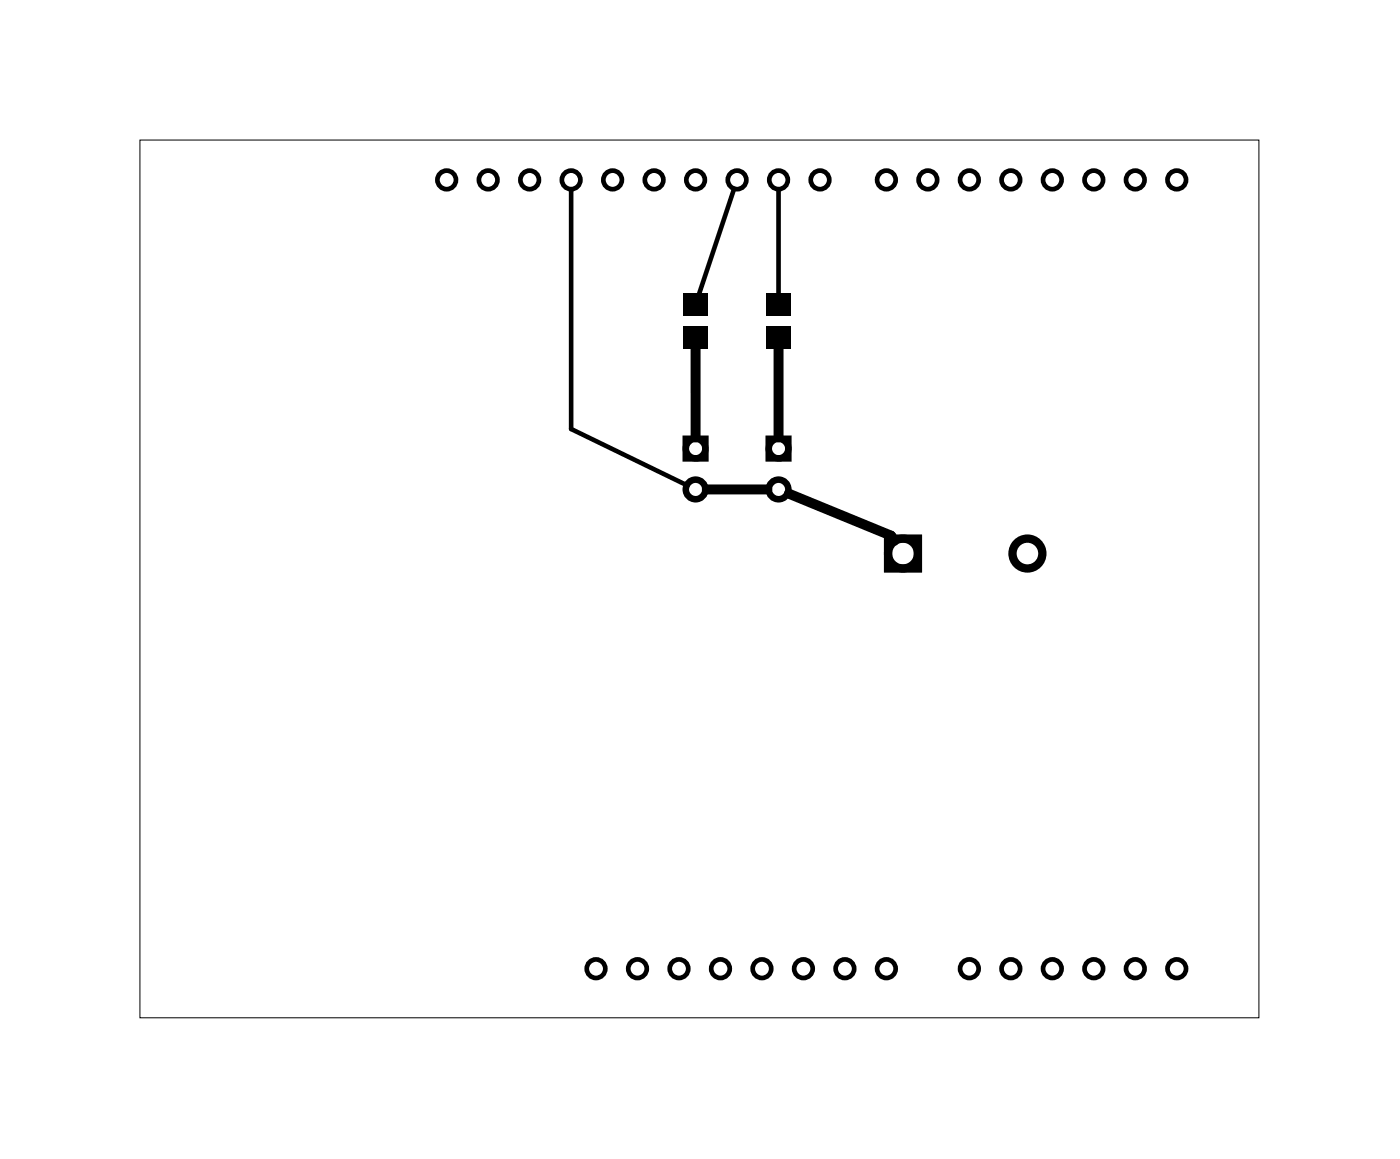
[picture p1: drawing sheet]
<svg xmlns="http://www.w3.org/2000/svg" width="86mm" height="71mm" viewBox="0 0 86 71" stroke-linecap="round" stroke-linejoin="round" font-family="sans-serif">
<path d="M8.6 8.6h68.5v53.7h-68.5z" fill="none" stroke="#000" stroke-width=".06"/>
<g fill="none" stroke="#000" stroke-width=".51">
<path d="M54.4 33h1.8v1.8h-1.8z"/>
<circle cx="55.3" cy="33.9" r=".91"/>
<circle cx="62.9" cy="33.9" r=".91"/>
</g>
<g fill="none" stroke="#000" stroke-width=".29">
<circle cx="27.4" cy="11" r=".57"/>
<circle cx="29.9" cy="11" r=".57"/>
<circle cx="32.4" cy="11" r=".57"/>
<circle cx="35" cy="11" r=".57"/>
<circle cx="37.5" cy="11" r=".57"/>
<circle cx="40.1" cy="11" r=".57"/>
<circle cx="42.6" cy="11" r=".57"/>
<circle cx="45.1" cy="11" r=".57"/>
<circle cx="47.7" cy="11" r=".57"/>
<circle cx="50.2" cy="11" r=".57"/>
<circle cx="54.3" cy="11" r=".57"/>
<circle cx="56.8" cy="11" r=".57"/>
<circle cx="59.4" cy="11" r=".57"/>
<circle cx="61.9" cy="11" r=".57"/>
<circle cx="64.4" cy="11" r=".57"/>
<circle cx="67" cy="11" r=".57"/>
<circle cx="69.5" cy="11" r=".57"/>
<circle cx="72.1" cy="11" r=".57"/>
<circle cx="36.5" cy="59.3" r=".57"/>
<circle cx="39" cy="59.3" r=".57"/>
<circle cx="41.6" cy="59.3" r=".57"/>
<circle cx="44.1" cy="59.3" r=".57"/>
<circle cx="46.7" cy="59.3" r=".57"/>
<circle cx="49.2" cy="59.3" r=".57"/>
<circle cx="51.7" cy="59.3" r=".57"/>
<circle cx="54.3" cy="59.3" r=".57"/>
<circle cx="59.4" cy="59.3" r=".57"/>
<circle cx="61.9" cy="59.3" r=".57"/>
<circle cx="64.4" cy="59.3" r=".57"/>
<circle cx="67" cy="59.3" r=".57"/>
<circle cx="69.5" cy="59.3" r=".57"/>
<circle cx="72.1" cy="59.3" r=".57"/>
</g>
<g fill="none" stroke="#000" stroke-width=".4">
<path d="M42 26.8h1.2v1.2h-1.2zM47.1 26.8h1.2v1.2h-1.2z"/>
<circle cx="42.6" cy="29.9" r=".6"/>
<circle cx="42.6" cy="27.4" r=".6"/>
<circle cx="47.7" cy="29.9" r=".6"/>
<circle cx="47.7" cy="27.4" r=".6"/>
</g>
<path d="M41.8 17.9h1.5v1.4h-1.5zM41.8 20h1.5v1.4h-1.5zM46.9 17.9h1.5v1.4h-1.5zM46.9 20h1.5v1.4h-1.5z" fill="#000"/>
<path d="M35 11.6v14.6l7.1 3.5M42.6 18.6h.1M45 11.5l-2.4 7.1M47.7 11.6v6.5" fill="none" stroke="#000" stroke-width=".28"/>
<path d="M42.6 21.2v5.6M43.3 29.9h3.7M47.7 21.2v5.6M48.3 30.2l6.3 2.6 .2 .3" fill="none" stroke="#000" stroke-width=".61"/>
</svg>
